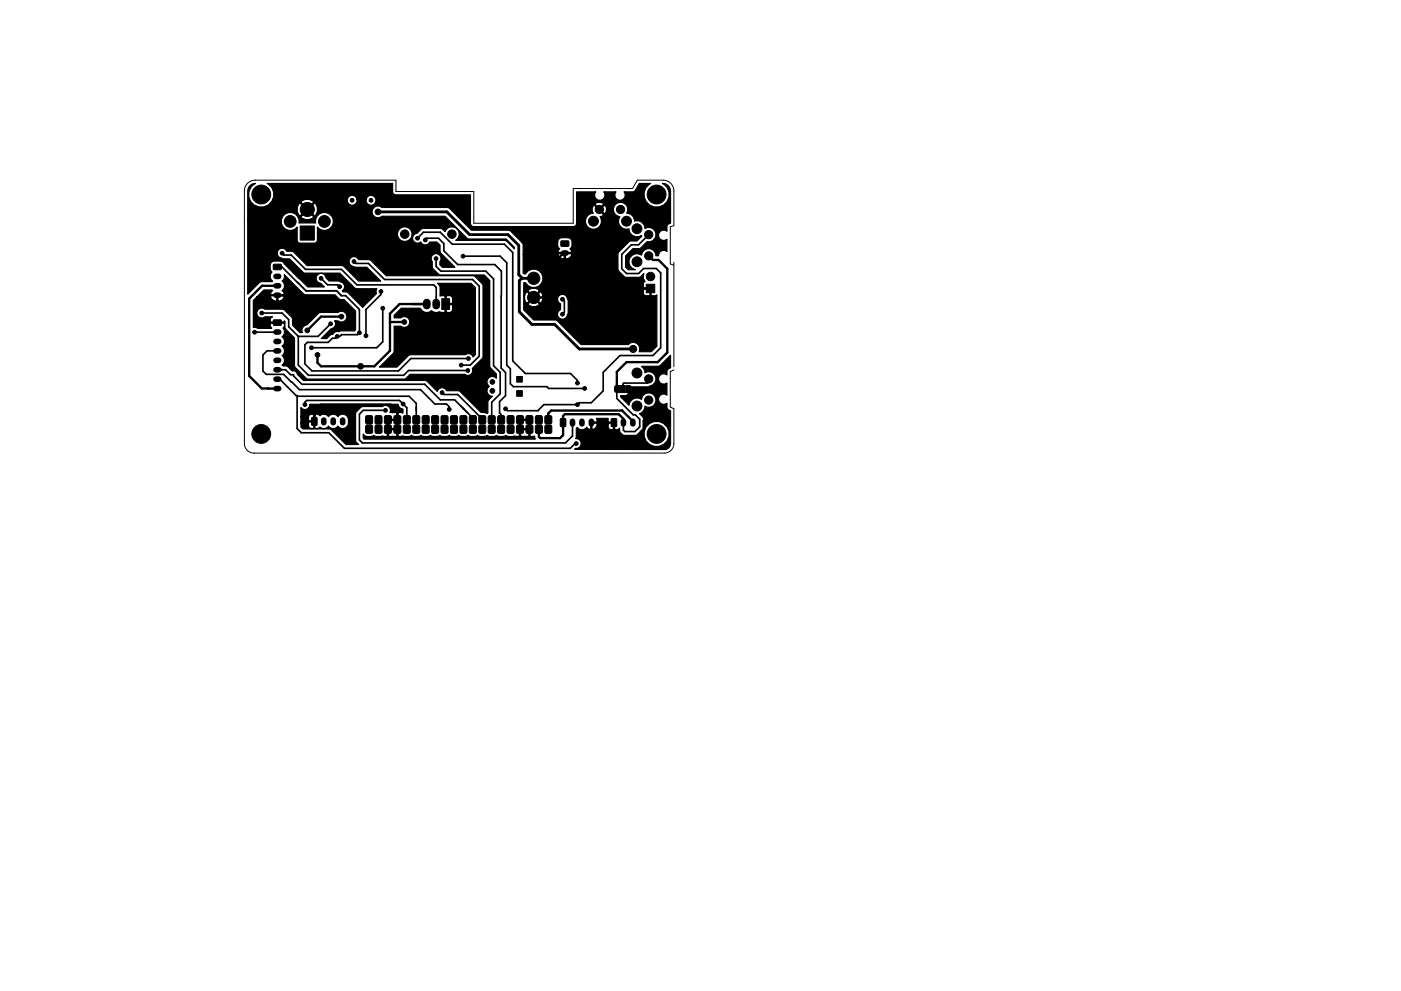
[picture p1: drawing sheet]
<svg xmlns="http://www.w3.org/2000/svg" width="297mm" height="210mm" viewBox="0 0 297 210" stroke-linecap="round" stroke-linejoin="round" font-family="sans-serif">
<path d="M142.9 56.3l-.8-.3v-7.9l.8-.2v-7.4a2.29 2.29 0 0 0-2.3-2.3h-5.5l-1 1.8h-12.6v7.4h-21v-6.8h-16.6v-2.4h-29.8a2.29 2.29 0 0 0-2.3 2.3v53.6a2.03 2.03 0 0 0 2 2h87a2.03 2.03 0 0 0 2.1-2v-7.4l-.8-.3v-7.5l.8-.4M142.9 55.6v22.2" fill="none" stroke="#000" stroke-width=".21"/>
<g fill="#000" stroke="#000" stroke-width=".21">
<path d="M58 56.1h1.6v1l-1.6 .1zM63.7 47.9h3v3h-3zM119 51.2l1.5-.1 .1 1.1h-1.6zM58 67.9h1.6v1l-1.6 .1zM93.7 63.4h1.6v2.3h-1.6zM137 60.3h1.8v1.8h-1.8zM66.1 88.6h1.1l-.1 1.6h-1zM77.6 88.3l1-.1 .3 .1 .1 1.3-.1 .3-1 .1-.3-.2zM77.6 90.3l1-.1 .3 .1 .1 1.3-.1 .3-1 .1-.3-.2zM79.6 88.3l1-.1 .3 .1 .1 1.3-.1 .3-1 .1-.3-.2zM79.6 90.3l1-.1 .3 .1 .1 1.3-.1 .3-1 .1-.3-.2zM81.6 88.3l1-.1 .3 .1 .1 1.3-.1 .3-1 .1-.3-.2z"/>
<path d="M81.6 90.3l1-.1 .3 .1 .1 1.3-.1 .3-1 .1-.3-.2zM83.6 88.3l1-.1 .3 .1 .1 1.3-.1 .3-1 .1-.3-.2zM83.6 90.3l1-.1 .3 .1 .1 1.3-.1 .3-1 .1-.3-.2zM85.6 88.3l1-.1 .3 .1 .1 1.3-.1 .3-1 .1-.3-.2zM85.6 90.3l1-.1 .3 .1 .1 1.3-.1 .3-1 .1-.3-.2zM87.6 88.3l1-.1 .3 .1 .1 1.3-.1 .3-1 .1-.3-.2zM87.6 90.3l1-.1 .3 .1 .1 1.3-.1 .3-1 .1-.3-.2zM89.6 88.3l1-.1 .3 .1 .1 1.3-.1 .3-1 .1-.3-.2zM89.6 90.3l1-.1 .3 .1 .1 1.3-.1 .3-1 .1-.3-.2zM91.6 88.3l1-.1 .3 .1 .1 1.3-.1 .3-1 .1-.3-.2zM91.6 90.3l1-.1 .3 .1 .1 1.3-.1 .3-1 .1-.3-.2zM93.6 88.3l1-.1 .3 .1 .1 1.3-.1 .3-1 .1-.3-.2z"/>
<path d="M93.6 90.3l1-.1 .3 .1 .1 1.3-.1 .3-1 .1-.3-.2zM95.6 88.3l1-.1 .3 .1 .1 1.3-.1 .3-1 .1-.3-.2zM95.6 90.3l1-.1 .3 .1 .1 1.3-.1 .3-1 .1-.3-.2zM97.6 88.3l1-.1 .3 .1 .1 1.3-.1 .3-1 .1-.3-.2zM97.6 90.3l1-.1 .3 .1 .1 1.3-.1 .3-1 .1-.3-.2zM99.6 88.3l1-.1 .3 .1 .1 1.3-.1 .3-1 .1-.3-.2zM99.6 90.3l1-.1 .3 .1 .1 1.3-.1 .3-1 .1-.3-.2zM101.6 88.3l1-.1 .3 .1 .1 1.3-.1 .3-1 .1-.3-.2zM101.6 90.3l1-.1 .3 .1 .1 1.3-.1 .3-1 .1-.3-.2zM103.6 88.3l1-.1 .3 .1 .1 1.3-.1 .3-1 .1-.3-.2zM103.6 90.3l1-.1 .3 .1 .1 1.3-.1 .3-1 .1-.3-.2zM105.6 88.3l1-.1 .3 .1 .1 1.3-.1 .3-1 .1-.3-.2z"/>
<path d="M105.6 90.3l1-.1 .3 .1 .1 1.3-.1 .3-1 .1-.3-.2zM107.6 88.3l1-.1 .3 .1 .1 1.3-.1 .3-1 .1-.3-.2zM107.6 90.3l1-.1 .3 .1 .1 1.3-.1 .3-1 .1-.3-.2zM109.6 88.3l1-.1 .3 .1 .1 1.3-.1 .3-1 .1-.3-.2zM109.6 90.3l1-.1 .3 .1 .1 1.3-.1 .3-1 .1-.3-.2zM109.5 82.9h1.2v1.2h-1.2zM109.5 79.9h1.2v1.2h-1.2zM111.6 88.3l1-.1 .3 .1 .1 1.3-.1 .3-1 .1-.3-.2zM111.6 90.3l1-.1 .3 .1 .1 1.3-.1 .3-1 .1-.3-.2zM113.6 88.3l1-.1 .3 .1 .1 1.3-.1 .3-1 .1-.3-.2zM113.6 90.3l1-.1 .3 .1 .1 1.3-.1 .3-1 .1-.3-.2zM115.6 88.3l1-.1 .3 .1 .1 1.3-.1 .3-1 .1-.3-.2z"/>
<path d="M115.6 90.3l1-.1 .3 .1 .1 1.3-.1 .3-1 .1-.3-.2zM118.9 88.9h1v1.6l-1.1-.1zM129.6 88.9h1.1v1.6l-1.1-.1zM130.4 82l.9-.2v1.5h-.6l-.3-.2-.1-.8zM131.6 81.8h1v1.5h-1zM132.8 81.8h.7l.3 .2 .1 .9-.3 .3-.8 .1z"/>
<circle cx="55.4" cy="41.3" r="2"/>
<circle cx="59.8" cy="53.7" r=".4"/>
<circle cx="61.5" cy="47" r="1.25"/>
<circle cx="65.2" cy="44.4" r="1.5"/>
<circle cx="68.1" cy="59" r=".4"/>
<circle cx="68.8" cy="47" r="1.25"/>
<circle cx="74.7" cy="42.5" r=".4"/>
<circle cx="75.1" cy="55.5" r=".4"/>
<circle cx="78.7" cy="42.5" r=".4"/>
<circle cx="80.1" cy="45" r=".6"/>
<circle cx="85.8" cy="49.7" r=".9"/>
<circle cx="88.5" cy="50.5" r=".4"/>
<circle cx="90.2" cy="50.9" r=".4"/>
<circle cx="92.5" cy="54.9" r=".4"/>
<circle cx="95.8" cy="49.7" r=".9"/>
<circle cx="98.2" cy="54.4" r=".4"/>
<circle cx="113.2" cy="59" r="1.3"/>
<circle cx="125.8" cy="46.9" r="1.05"/>
<circle cx="127.1" cy="44.4" r=".87"/>
<circle cx="131.6" cy="44.4" r=".87"/>
<circle cx="132.8" cy="46.9" r="1.05"/>
<circle cx="135.1" cy="55.5" r="1.05"/>
<circle cx="135.1" cy="48.5" r="1.05"/>
<circle cx="137.5" cy="54.3" r=".87"/>
<circle cx="137.5" cy="49.8" r=".87"/>
<circle cx="137.9" cy="58.7" r=".9"/>
<circle cx="139.2" cy="41.3" r="2"/>
<circle cx="54" cy="70.5" r=".4"/>
<circle cx="55.5" cy="66.4" r=".4"/>
<circle cx="65.2" cy="70.1" r=".5"/>
<circle cx="66" cy="73.8" r=".4"/>
<circle cx="67.3" cy="75.3" r=".5"/>
<circle cx="70.1" cy="68.7" r=".4"/>
<circle cx="70.6" cy="63.4" r=".5"/>
<circle cx="71.5" cy="71.4" r=".4"/>
<circle cx="72" cy="60.8" r=".4"/>
<circle cx="72.4" cy="67.2" r=".5"/>
<circle cx="76.2" cy="70.6" r=".4"/>
<circle cx="76.5" cy="77.7" r=".6"/>
<circle cx="77.6" cy="71.2" r=".4"/>
<circle cx="80.8" cy="61.8" r=".4"/>
<circle cx="81.2" cy="65.4" r=".4"/>
<circle cx="85.7" cy="68.3" r=".5"/>
<circle cx="97.8" cy="77.5" r=".4"/>
<circle cx="99.2" cy="78.6" r=".4"/>
<circle cx="99.3" cy="76.1" r=".4"/>
<circle cx="113.2" cy="63.1" r="1.3"/>
<circle cx="119.3" cy="63.5" r=".4"/>
<circle cx="119.3" cy="66.7" r=".4"/>
<circle cx="134.2" cy="74" r=".75"/>
<circle cx="135.1" cy="79.1" r="1.05"/>
<circle cx="55.4" cy="92.1" r="2"/>
<circle cx="64.6" cy="85.8" r=".4"/>
<circle cx="81.7" cy="87.1" r=".4"/>
<circle cx="85.5" cy="85.7" r=".4"/>
<circle cx="93.7" cy="83.3" r=".4"/>
<circle cx="95.2" cy="86.9" r=".4"/>
<circle cx="104.4" cy="81" r=".5"/>
<circle cx="104.4" cy="82.9" r=".5"/>
<circle cx="107.2" cy="86.7" r=".4"/>
<circle cx="122.2" cy="94.1" r=".4"/>
<circle cx="122.4" cy="81.3" r=".4"/>
<circle cx="122.4" cy="85.8" r=".4"/>
<circle cx="124" cy="82.4" r=".4"/>
<circle cx="135.1" cy="86.1" r="1.05"/>
<circle cx="137.5" cy="84.9" r=".87"/>
<circle cx="137.5" cy="80.4" r=".87"/>
<circle cx="139.2" cy="92.1" r="2"/>
</g>
<path d="M90.5 64.2v.6M92.5 64.2v.6" fill="none" stroke="#000" stroke-width="1.7"/>
<g fill="none" stroke="#000" stroke-width="1.2">
<path d="M58.5 58.6h.6M119.5 53.7h.5M58.5 62.6h.6M58.5 60.6h.6M58.5 70.4h.6M58.5 72.4h.6M58.5 74.4h.6M58.5 76.4h.6M58.5 78.4h.6M58.5 80.4h.6M58.5 82.4h.6M68.6 89.1v.6"/>
<path d="M70.6 89.1v.6M72.6 89.1v.6M121.4 89.4v.5M123.4 89.4v.5M125.4 89.4v.5M132.2 89.4v.5M134.2 89.4v.5"/>
</g>
<g fill="none" stroke="#000" stroke-width=".35">
<path d="M58.8 56.6h1l3.3 3.3M59.8 53.7l.4 .4h1.5l3.1 3h7.6l3.3 3.3h16.2l.6 .6v3.5M68.1 59l1.3 1.4h2.2l.4 .4M75.1 55.5l.4 .4h2.6l3.4 3.4h18.7l1.4 1.4v14.9l-1.9 1.9h-1.9M88.5 50.5l1.3-1.2h3.5l2.6 2.5h11l1.8 1.8v23l2.7 2.6h9.6l1.4 1.5v.6M90.2 50.9l.2-.4h2.6l1.1 1.2v1.5l2.9 2.9h7.9l1.4 1.4v20.6l.9 .9v4.9l-1.3 1.3v2.4l.4 .4v1.7M92.5 54.9v1.6l1 1h9.5l1.6 1.7v18.4l1.4 1.4v4.6l-1.7 1.8v4.3M98.2 54.4h7.8l1.4 1.3v21.8l.8 .7v3.2l.6 .6h7.2l.3 .4h7.7M137.5 49.8l-2.1 2.1h-1.5l-2.1 2.1v3l1 1h2.6l1.1-1h2.6l1 .9v15.9l-1.7 1.6h-7l-3.5 3.6v3.9l-2.5 2.5h-2.6l-.4 .4h-7.1l-1.1 1.3h-6.6l-.4-.4M55.5 66.4h4.3l1.4 1.4v1.5l2 2.1M58.3 74.4h-1.7l-.8 .9v3.4l.6 .7h3.7l3.4 3.3h25.7l3 3h2.5l.5 .6v.6M58.3 70.4l-4.3 .1"/>
<path d="M59.4 78.4h1.1l1.1 1.1h.6v.3l1.8 1.7h26l3.3 3.3h3.1l3.9 3.9v1M63.2 71.4v6.1l2.2 2.1h20.2l1-1h12.6M70.1 68.7l-2.7 2.7h-4.2M72.4 71l-.3 .4h-.6l-.4 .4h-.6l-.9 .8h-4.4l-.6 .5v4.1l1.5 1.5h18.4l2.6-2.6h12.2M72.4 62.7h.9l2.9 3v4.9l-.4 .4h-3.4M72.4 71h.1M80.8 61.8v.7l-3.2 3.2v5.5M81.2 65.4v7.1l-1.3 1.3h-13.9M82.7 67.6v6.8M106.3 62.8h.1M119.3 63.5l.4 .4v2.4l-.4 .4M59.3 80.4l3.5 3.5h.2"/>
<path d="M63 83.9l.1 .2h23.6l1.6 1.5v4.1M63 83.9v7l.9 .9h5.8l3.3 3.3h47.9l1-1h.3M64.6 85.8v-.5l.4-.3h19.7l1.6 1.5v3.2M81.7 87.1h-4.7l-.8 .8v5.4l.6 .7h43.1l1.5-1.4v-2.9M93.7 83.3l.4 .4h2.9l4.6 4.6h.2l.5 .4v1M130.8 82.5v2l3.4 3.5h.5l.9 1v1.5l-1 1.1h-2.1l-.3-.3v-1.6M133.4 82.5l.7 .2h4.1l1.1 1.1v2.6l-2.9 2.9v1.9l-1.4 1.4h-4.1l-.7-.8v-2.1M137.5 80.4v.6l-.3 .3h-5l-.1 .1v1.1"/>
</g>
<g fill="none" stroke="#000" stroke-width=".5">
<path d="M137.5 54.3l.9 .9h1.2l1.9 1.8v17.8l-2.1 2h-6.6l-2 2.1v3.6M58.3 62.6l.3 .4M58.3 60.6h-2.7l-2.8 2.8v16.4l2.7 2.6h2.8M58.3 78.4h1.4M58.8 62.6h1.4l.7 .8h9.7M72.4 67.2h-4.3l-2.9 2.9M82.7 68.3h3M90.5 64.5h-5.8l-2 2v7.9l-3.3 3.3h-11.3l-.8-.7v-1.7M137.9 61.2h-11.9l-6.2-6.2v-1.3h-.3l-2.4 2.3v5l-2.1 2.1h-1.8M56.9 82.4h.1M58.3 80.4h1M84.3 89.1v-1.8l-1.5-1.5h-14.7l-1.5 1.5v2.1"/>
<path d="M114.3 92.7h.1M114.3 91.7v1M131.9 87.1l2.3 2.3v.3M131.9 87.1h-15.1l-.5 .6v2M131.9 87.1h.1M132.2 89.7v-.8l-1-1h-11.4l-.4 .4v4l-.7 .7h-4.1l-.3-.3"/>
</g>
<path d="M63.1 59.9l1.8 1.8h6.5l1 1" fill="none" stroke="#000" stroke-width=".4"/>
<path d="M80.1 45h14.6l4.9 4.8h8.1l2.3 2.3v6.2l.6 .7M110.6 59h2.6M110.6 59l-.5 .6v6.6l2.7 2.6h4.8l5.2 5.2h11.4" fill="none" stroke="#000" stroke-width=".6"/>
<path d="M53 39.4l.7-.4 .4-.1a2.66 2.66 0 0 0-.8 4.1 2.66 2.66 0 0 0 4.2-.1h6.3l1.4 1.4 1.3-1.4-.2-.3a1.78 1.78 0 0 0-2.5 .3h-6.3l.3-.6h15.8a1.06 1.06 0 0 0 1.1 1.3 1.06 1.06 0 0 0 1-1.3h1.9v.4a1.06 1.06 0 0 0 1.6 .7 1.06 1.06 0 0 0 0-1.8 1.06 1.06 0 0 0-1.6 .7h-1.9l-.2-.4a1.06 1.06 0 0 0-1-.4 1.06 1.06 0 0 0-.9 .8h-15.8l.2-.5a2.57 2.57 0 0 0-1.4-2.9h26.6l.1 2 .4 .4 .2 .1 15.8-.1v6.1a.7 .7 0 0 0 .8 .7h21a.7 .7 0 0 0 .7-.8v-.7h1.9a1.72 1.72 0 0 0 2.1 2 1.72 1.72 0 0 0 1-2.7l.7-.1 .1-.3-1.1-1.1h.4l.8 .9 .3-.1a1.13 1.13 0 0 0-.3-1.6l-.8 .8h-.4l-.9-.8h-.2a1.47 1.47 0 0 0 0 1.6 1.64 1.64 0 0 0-1.7 1.4h-1.9v-3.2h4l.9 .9 .9-.9-.1-.3a1.13 1.13 0 0 0-1.7 .3h-4v-2.7l4 .1a1.1 1.1 0 0 0 .2 1.4 1.1 1.1 0 0 0 1.5 0 1.1 1.1 0 0 0 .1-1.5l2.5 .1a1.1 1.1 0 0 0 .2 1.4 1.1 1.1 0 0 0 1.5 0 1.1 1.1 0 0 0 .1-1.5h2.1l.3-.3 .8-1.5h2.5l-.3 .1a2.68 2.68 0 0 0-.5 4.1 2.68 2.68 0 0 0 4.1-.2 2.68 2.68 0 0 0-.8-4l.5 .1a1.58 1.58 0 0 1 1.2 1.6v6.8l-.7 .4-.2 1.2a1.1 1.1 0 0 0-1.4 .2 1.1 1.1 0 0 0 0 1.5 1.1 1.1 0 0 0 1.5 .1l-.1 2.5a1.09 1.09 0 0 0-1.1-.1 1.09 1.09 0 0 0-.6 1.1h-.5v-.3a1.53 1.53 0 0 0-1.6-1.3 1.53 1.53 0 0 0-1.5 1.4 1.72 1.72 0 0 0-2.5 .8 1.72 1.72 0 0 0 1.2 2.3h-1.5l-.6-.5v-2.4l1.6-1.6h1.5l1.5-1.4a1.54 1.54 0 0 0 1.9-1.8 1.54 1.54 0 0 0-2.4-1 1.65 1.65 0 0 0-2.2-1.6 1.6 1.6 0 0 0-1.6-1.7 1.53 1.53 0 0 0-.7-2.2 1.53 1.53 0 0 0-2.1 1 1.53 1.53 0 0 0 1.3 2 1.69 1.69 0 0 0 .1 2 1.69 1.69 0 0 0 1.9 .5 1.68 1.68 0 0 0 .9 1.6 1.68 1.68 0 0 0 1.7-.2v.2l-1 1h-1.1l-.6 .3-2.1 2-.2 .6v3l.2 .6 1.1 1 .5 .3 2.9-.1 .8-.8a1.41 1.41 0 0 0 .3 1.7l-.4 .5v.7l.1 .2h1.5v1.5l.2 .1h.7l.4-.1v10.8l-1.2 1.2h-2.6a1.38 1.38 0 0 0-.5-1.7 1.38 1.38 0 0 0-1.8 .2h-10l-5.2-5.2h-4.8l-2.2-2.1v-1.3h1l.1 .3a1.57 1.57 0 0 0 2.2-.3l-1.1-1.2-1.2 1.2h-1v-1.7h.2v.7l.3 .7 .3 .1 1.2-1.2h.3l1.2 1.2 .3-.1 .3-.9h3.1l.2 .8 .4 .3v1.3a1.04 1.04 0 0 0-.2 1.8 1.04 1.04 0 0 0 1.7-.7l.2-.5-.1-2.7a1.14 1.14 0 0 0-.8-1.1 1.14 1.14 0 0 0-1.2 .4l-.2 .4h-3.1v-.6l-.3-.6-.3-.2-1.2 1.2h-.3l-1.2-1.2-.3 .2-.3 .7h-.2v-1.1h1l1.2 1.2 1.1-1.2-.1-.2h22.2v.7l.3 .4 .9 .1 .2-.1v-1.3h-1.3l-.1 .2-22.2-.1a1.57 1.57 0 0 0-2.2 .3h-1v-1.7h.4l.1 .1a1.97 1.97 0 0 0 3 .4 1.97 1.97 0 0 0-.1-3 1.97 1.97 0 0 0-3 .6h-.3l-.2-.2v-3.9h7.4a1.22 1.22 0 0 0 1.3 .9v-1.1h.3v1.1h.3a.92 .92 0 0 0 .9-1.1h-2.7l-.1 .2h-7.4v-1.9l-.3-.8h7.6l.1 1.1 .4 .4-.4 .5 .1 .3h2.7l.1-.3-.3-.5a1.36 1.36 0 0 0-.5-2.4l-1.6 .1-.5 .5-.1 .3h-7.6l-2.5-2.4-8.1-.1-4.9-4.7-14.2-.1a1.25 1.25 0 0 0-1.7 .1 1.25 1.25 0 0 0 0 1.7 1.25 1.25 0 0 0 1.7 .1h13.5l4.8 4.8h8.1l1.7 1.8v.3l-1.5-1.6-.6-.2h-10.2a1.55 1.55 0 0 0 .1-2.5 1.55 1.55 0 0 0-2.4 .6l-.5-.4-.6-.3h-3.5l-.6 .3-.9 .8a1.05 1.05 0 0 0-.7 1.5 1.05 1.05 0 0 0 1.6 .3 1.02 1.02 0 0 0 .9 .7 1.02 1.02 0 0 0 1-.6h1.5l.7 .6v1.2l.2 .6 2.9 2.9h-2.6l-.5-.5v-.7a1.05 1.05 0 0 0-.1-1.4 1.05 1.05 0 0 0-1.5 0 1.05 1.05 0 0 0-.1 1.4l.1 1.3 1.5 1.5h9.5l1.1 1.2v18.1l.3 .6 1.1 1.1v1a1.15 1.15 0 0 0-1.7 0 1.15 1.15 0 0 0 .2 1.7 1.14 1.14 0 0 0-.4 1.3 1.14 1.14 0 0 0 1.1 .8l-.9 .9-.1 2.6-.1 .1-1.4-.2-4.5-4.6h-2.7a1.03 1.03 0 0 0-1.1-.6 1.03 1.03 0 0 0-.9 .8l-2.1-2.2-.6-.2h-25.7l-1.3-1.3a.87 .87 0 0 0-1.1-.7l-.8-.8-.2-.2-.9-.1-.2-.2 .2-.1a1.23 1.23 0 0 0-.2-1.9 1.2 1.2 0 0 0 0-2 1.2 1.2 0 0 0 0-2 1.2 1.2 0 0 0 .2-1.8l.3-.4v-.5l-.1-.1h-2.8l-.1 .1v.5l.3 .5h-3l-.4-.3-.5 .1v-5.8l.8-.7h2.8a1.22 1.22 0 0 0 1.4 .9v-1.1h.2v1.1h.3a.92 .92 0 0 0 .9-1.1l-5.6 .2 1.4-1.5h1.7l.2 .1-.5 .7 .2 .2h2.6l.2-.2-.5-.7a1.2 1.2 0 0 0 0-2 1.16 1.16 0 0 0 .5-1.3l4.3 4.2 6.4 .1 1.1 .9h.8l2.5 2.5v4l-.2 .2h-2.8l-.5 .2a1.18 1.18 0 0 0-1.4 .5l-.6 .3-.6 .6h-1.2l2.2-2.1a1.04 1.04 0 0 0 .6-1.6h.8a1.15 1.15 0 0 0 1.6-.2 1.15 1.15 0 0 0-.1-1.5 1.15 1.15 0 0 0-1.5-.1h-4l-2.7 2.7a1.11 1.11 0 0 0-.9 1.6h-.5l-1.6-1.6v-1.5l-1.9-1.8-4-.2a1.05 1.05 0 0 0-1.4 .2 1.05 1.05 0 0 0 0 1.4 1.05 1.05 0 0 0 1.5 .1h1.6l-.5 .5v.5l.1 .1h2.8l.1-.2h.1l.1 1.6 1.9 2 .1 6.1 2.6 2.6h20.5l.6-.2 .7-.8 11.7 .1a1.04 1.04 0 0 0 1.3-.1 1.04 1.04 0 0 0 .2-1.2l2.1-2.1 .2-.5v-14.9l-.2-.6-1.4-1.4-.6-.2h-18.3l-3.5-3.4h-2.4a1.04 1.04 0 0 0-1.8-.2 1.04 1.04 0 0 0 .7 1.6l.6 .2h2.3l2.9 2.9h-4.7l-3.3-3.2-7.6-.1-2.8-2.8-.6-.2h-.9l-.1-.2a1.05 1.05 0 0 0-1.8 .1 1.05 1.05 0 0 0 .8 1.6l.5 .1h1.2l3.1 3 7.6 .1 3.3 3.2 4.5 .1-.2 .3 .1 .7-2.9 2.9-3-3.1-.3-.1-.8-.1-.2-.2a1.14 1.14 0 0 0 .4-1.3 1.14 1.14 0 0 0-1.1-.7l-2.1-.1-.7-.8a1.05 1.05 0 0 0-1.1-.8 1.05 1.05 0 0 0-1 1 1.05 1.05 0 0 0 1 1.1l.8 .8h-3.6l-5.4-5.4a2.65 2.65 0 0 0-2.3 .2 1.6 1.6 0 0 0 .2 2 1.22 1.22 0 0 0 .1 1.9l-2.6 .2-2.7 2.6v-15.8h7.1v.8a1.9 1.9 0 0 0 1.5 1.4 1.9 1.9 0 0 0 1.9-.6v2.7l.2 .5 .5 .2h3a.65 .65 0 0 0 .6-.7v-1.5h17a1.57 1.57 0 0 0 1.8 1.8 1.57 1.57 0 0 0 1-2.4 1.57 1.57 0 0 0-2.6 0l-.2 .6h-17v-1.2l.4 .4a1.92 1.92 0 0 0 2.9-1 1.92 1.92 0 0 0-1.7-2.5 1.92 1.92 0 0 0-2 2.2h-3.5v-.7l-.3-.6h.7a1.66 1.66 0 0 0 2.7 0l-1.3-1.4-1.4 1.4-.7-.1a1.92 1.92 0 0 0-1.9-.8 1.92 1.92 0 0 0-1.6 1.5h-7.1v-2.5h10.5v.8l.3 .7 .3 .2 1.4-1.4h.3l1.4 1.4 .3-.2a1.78 1.78 0 0 0-.3-2.5l-1.4 1.3h-.3l-1.4-1.3-.3 .2-.3 .8h-10.5v-3.5l.1-.5zM85.1 65.4h4a1.48 1.48 0 0 0 2.4 .5 1.39 1.39 0 0 0 1.7 .2l.3 .2h.7l.2-.2v-1.5h.2v1.5l.2 .2h.6l.5-.3v-1.2l-.1-.2h-1.5l.1-1.7h.2v1.5h1.2l.1-.2v-1l-.5-.5h-.6l-.2 .2-.4-.2-.9 .1v-1.9l-.5-.8h7.1l.9 .9v14.2l-.5 .5a1.02 1.02 0 0 0-1.6-.4l-11.6-.1-.6 .3-2.3 2.4h-3.7l3-3.1 .1-5.6h1.4a1.15 1.15 0 0 0 1.6-.1 1.15 1.15 0 0 0 0-1.6 1.15 1.15 0 0 0-1.6-.1h-1.4v-.5zM122.4 90.7a1.2 1.2 0 0 0 2-.1l.6 .5 .3-.1v-1.2h.2v1.2l.2 .1a1.21 1.21 0 0 0 .9-1.2h2.3l.1 1 .4 .3h.5l.1-.2v-1.2h-.9l-.2 .1-3.7-.1 .1-.3h1.3l-.2-.7h2.5v.6l.2 .1h1.2v1.5l.2 .2h.4l.4-.3a1.33 1.33 0 0 0 1.2 1.5l2.4-.1 .9-.8h.8a2.69 2.69 0 0 0 3.1 3.2 2.69 2.69 0 0 0 1.7-4.1 2.69 2.69 0 0 0-4.4 0l-.4 .9h-.8l.6-.6 .1-1.9-.3-.6-.6-.7a1.56 1.56 0 0 0 1.1-1.5 1.53 1.53 0 0 0 2.3-.7 1.53 1.53 0 0 0-1.1-2.1 1.53 1.53 0 0 0-1.9 1.3 1.69 1.69 0 0 0-2.6 1.3l-1.8-1.8v-.3h1a.65 .65 0 0 0 .6-.6v-1.2l4.4-.1a1.63 1.63 0 0 0 1.4-1.1 1.63 1.63 0 0 0-.6-1.8l-.6-.2h-.6l-.5 .2-.2-.9-.5-.5h3.8l2.4-2.3v2.6l-.8 .6v.9a1.1 1.1 0 0 0-1.5 .1 1.1 1.1 0 0 0 0 1.5 1.1 1.1 0 0 0 1.5 .1v2.6a1.1 1.1 0 0 0-1.5 .1 1.1 1.1 0 0 0 0 1.5 1.1 1.1 0 0 0 1.5 .1v1.1l.8 .6v6.9a1.31 1.31 0 0 1-1.1 1.3l-19.3-.1 .2-.2a1.05 1.05 0 0 0 1.2-1 1.05 1.05 0 0 0-1.2-1l.2-.5v-1.7zM63.8 86.5a1.04 1.04 0 0 0 1.2 .3 1.04 1.04 0 0 0 .7-1h18.7a1.2 1.2 0 0 0 1 1v.8l-.9-.1-.1 .2v4.7l.1 .2 1-.1a2.14 2.14 0 0 0 1.8-.1 1.99 1.99 0 0 0 2 0 1.99 1.99 0 0 0 2 0 1.99 1.99 0 0 0 2 0 1.99 1.99 0 0 0 2 0 1.99 1.99 0 0 0 2 0 1.99 1.99 0 0 0 2 0 1.99 1.99 0 0 0 2 0 1.99 1.99 0 0 0 2 0 1.99 1.99 0 0 0 2 0 1.99 1.99 0 0 0 2 0 2.57 2.57 0 0 0 1.8 .1l.9 .1 .1-.2v-1.2h.3v1.2l.1 .2h1.5l.1-.2v-1.2h-2v-2h.3v1.7h1.7v-1.7h-2v-.3h2.3v3.5l.1 .2 .9-.1 .1 .7h-36.3l-.2-.2v-.9a1.74 1.74 0 0 0 2.3 .3 2.57 2.57 0 0 0 1.8 .1l.9 .1 .1-.2v-1.2h.3v1.2l.1 .2h1.5l.1-.2v-1.2h-2v-2h.3v1.7h1.7v-1.7h-2v-.3h2v-1.2l-.1-.2h-1.3a1.04 1.04 0 0 0-.3-1.3 1.04 1.04 0 0 0-1.3 0l-4.4 .1-1.3 1.3v5.7l.2 .6 .4 .4h-2.6l-3.4-3.2-5.8-.1-.4-.4v-.9h1.6l.1 .9 .4 .3h.5l.1-.1v-1.3l-2.7 .2v-1.3h1.6v.7l.2 .2h.9v-1.2h.3v2.7l.1 .1h.5l.4-.3a1.21 1.21 0 0 0 1.8-.2 1.2 1.2 0 0 0 2 0 1.23 1.23 0 0 0 1.4 .5 1.23 1.23 0 0 0 .9-1.1 1.44 1.44 0 0 0-1.3-1.9l-.4 .1-.6 .4a1.2 1.2 0 0 0-2 0 1.2 1.2 0 0 0-1.8-.2l-.4-.3h-.5l-.1 .2-.9-.2-.5 .5h-1.6z" fill="#000" stroke="#000" stroke-width=".25"/>
</svg>
